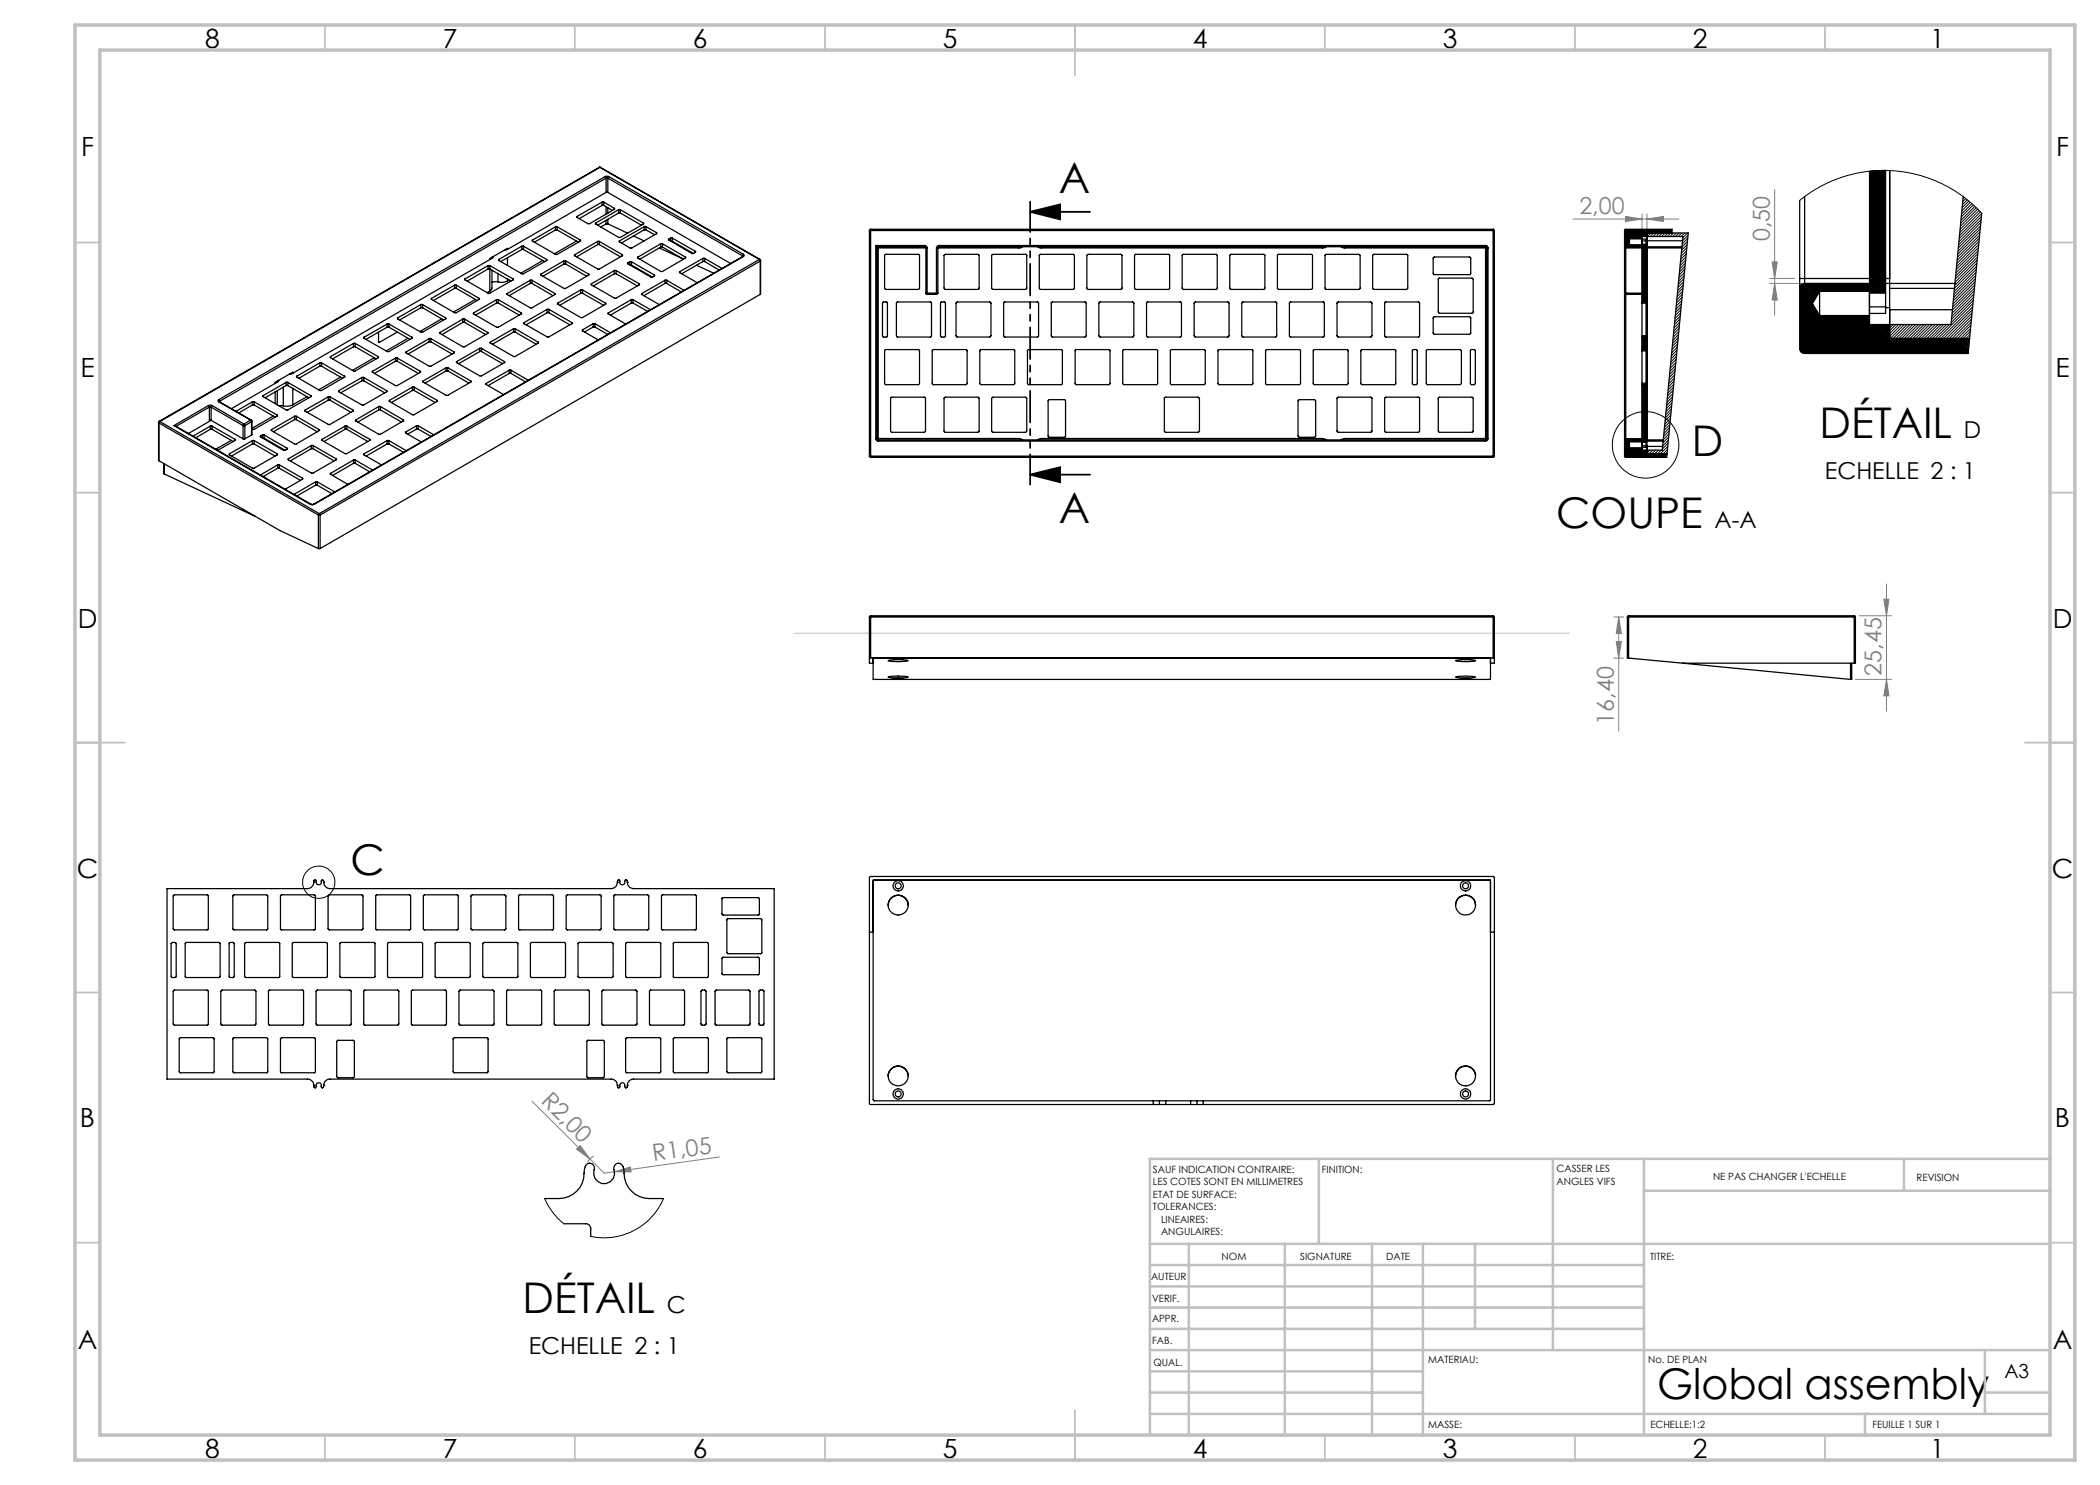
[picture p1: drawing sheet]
<svg xmlns="http://www.w3.org/2000/svg" width="420mm" height="297mm" viewBox="0 0 420 297" stroke-linecap="round" stroke-linejoin="round" font-family="sans-serif">
<defs><g id="words">
<g font-size="8.5">
<text x="211.8" y="38.6">A</text>
<text x="363.9" y="87.6">DÉTAIL</text>
<text x="338.3" y="91.3">D</text>
<text x="211.8" y="104.5">A</text>
<text x="311.2" y="105.6">COUPE</text>
<text x="70.1" y="175">C</text>
<text x="104.5" y="262.5">DÉTAIL</text>
<text x="331.4" y="279.7">Global assembly</text>
</g>
<g font-size="5.3">
<text x="41" y="9.5">8</text>
<text x="88.5" y="9.5">7</text>
<text x="138.5" y="9.5">6</text>
<text x="188.5" y="9.5">5</text>
<text x="238.5" y="9.5">4</text>
<text x="288.5" y="9.5">3</text>
<text x="338.5" y="9.5">2</text>
<text x="386" y="9.5">1</text>
<text x="16.2" y="31.3">F</text>
<text x="411.2" y="31.3">F</text>
<text x="16.1" y="75.5">E</text>
<text x="411.1" y="75.5">E</text>
<text x="15.5" y="125.5">D</text>
<text x="410.5" y="125.5">D</text>
<text x="15.4" y="175.5">C</text>
<text x="410.4" y="175.5">C</text>
<text x="16" y="225.5">B</text>
<text x="411" y="225.5">B</text>
<text x="15.5" y="269.8">A</text>
<text x="410.5" y="269.8">A</text>
<text x="41" y="291.5">8</text>
<text x="88.5" y="291.5">7</text>
<text x="138.5" y="291.5">6</text>
<text x="188.5" y="291.5">5</text>
<text x="238.5" y="291.5">4</text>
<text x="288.5" y="291.5">3</text>
<text x="338.5" y="291.5">2</text>
<text x="386" y="291.5">1</text>
</g>
<g font-size="4.7" fill="#808080">
<text x="315.9" y="42.8">2,00</text>
<text x="353.9" y="48.2" transform="rotate(-90 353.9 48.2)">0,50</text>
<text x="376.3" y="135.1" transform="rotate(-90 376.3 135.1)">25,45</text>
<text x="322.8" y="144.9" transform="rotate(-90 322.8 144.9)">16,40</text>
<text x="108" y="220.4" transform="rotate(45 108 220.4)">R2,00</text>
<text x="130.7" y="232.2" transform="rotate(-8 130.7 232.2)">R1,05</text>
</g>
<g font-size="4.7">
<text x="392.8" y="87.6">D</text>
<text x="365" y="95.8">ECHELLE 2 : 1</text>
<text x="342.9" y="105.6">A-A</text>
<text x="133.4" y="262.5">C</text>
<text x="105.7" y="270.7">ECHELLE 2 : 1</text>
</g>
<text font-size="3.9" x="400.9" y="275.5">A3</text>
<g font-size="2">
<text x="230.6" y="234.6">SAUF INDICATION CONTRAIRE:</text>
<text x="230.6" y="237.1">LES COTES SONT EN MILLIMETRES</text>
<text x="230.6" y="239.6">ETAT DE SURFACE:</text>
<text x="264.4" y="234.6">FINITION:</text>
<text x="311.3" y="234.5">CASSER LES</text>
<text x="311.3" y="237">ANGLES VIFS</text>
<text x="342.6" y="236">NE PAS CHANGER L'ECHELLE</text>
<text x="383.3" y="236.2">REVISION</text>
<text x="230.6" y="242.1">TOLERANCES:</text>
<text x="232.2" y="244.6">LINEAIRES:</text>
<text x="232.2" y="247.1">ANGULAIRES:</text>
<text x="244.3" y="252">NOM</text>
<text x="260" y="251.9">SIGNATURE</text>
<text x="277.2" y="251.9">DATE</text>
<text x="330" y="251.9">TITRE:</text>
<text x="230.2" y="256.1">AUTEUR</text>
<text x="230.4" y="260.3">VERIF.</text>
<text x="230.4" y="264.4">APPR.</text>
<text x="230.5" y="268.8">FAB.</text>
<text x="230.7" y="273.1">QUAL.</text>
<text x="285.7" y="272.5">MATERIAU:</text>
<text x="329.6" y="272.5">No. DE PLAN</text>
<text x="285.6" y="285.5">MASSE:</text>
<text x="330.1" y="285.6">ECHELLE:1:2</text>
<text x="374.5" y="285.6">FEUILLE 1 SUR 1</text>
</g>
</g></defs>
<g fill="none" stroke="#000" stroke-width=".2">
<circle cx="329.1" cy="89" r="6.7"/>
<circle cx="63.7" cy="176.4" r="3.2"/>
</g>
<path d="M206 42.4l6-1.5v3zM206 42.4h12M206 94.9l6-1.5v3zM206 94.9h12" fill="none" stroke="#000" stroke-width=".35"/>
<g fill="none" stroke="#808080" stroke-width=".2">
<path d="M354.9 37.9v25.1M314.6 43.8h21.1M325.1 43.3l3.3 .5-3.3 .5zM328.4 42.8v3.5M329.4 43.8l3.3-.5v1zM329.4 42.8v3.5M353.9 55.7h5M353.9 56.7h23M354.4 52.4h1.1l-.6 3.3zM354.9 56.7l.6 3.3h-1.1zM376.8 119.8h1l-.5 3.4zM377.3 116.8v25.4"/>
<path d="M322.8 123.4h1.9M322.8 131.6h1.9M323.3 128.3h1l-.6 3.3zM323.7 123.4v22.8M323.7 123.4l.6 3.3h-1zM371.1 135.9h7.2M371.8 123.2h6.5M377.3 135.9l.5 3.3h-1zM106.4 220.2l14.4 14.4 2.1-.3M115.3 229.8l.7-.7 2 2.7zM118.7 231.2l-.7 .5-.5 .7M122.9 234.3l3.2-.9 .1 1z"/>
<path d="M143.9 231.4l-21 2.9"/>
</g>
<path d="M206 40.4v56.5" fill="none" stroke="#000" stroke-width=".35" stroke-dasharray="6.3 1.3 1.3 1.3 1.3 1.3" stroke-dashoffset=".3"/>
<path d="M158.9 126.6h155" fill="none" stroke="#c0c0c0" stroke-width=".2"/>
<g fill="none" stroke="#c0c0c0" stroke-width=".35">
<path d="M65 5v5M115 5v5M165 5v5M215 5v10M265 5v5M315 5v5M365 5v5M15 48.5h5M410 48.5h5M15 98.5h5M410 98.5h5M15 148.5h10"/>
<path d="M405 148.5h10M15 198.5h5M410 198.5h5M15 248.5h5M410 248.5h5M65 287v5M115 287v5M165 287v5M215 282v10M265 287v5M315 287v5M365 287v5"/>
</g>
<g fill="none" stroke="#c0c0c0" stroke-width=".5">
<path d="M263.8 231.8v17M310.6 231.8v38.2M328.8 231.8v55.2M328.8 238.2h81.2M380.8 231.8v6.4M410 231.8h-180v55.2M230 248.8h180M230 257.3h98.8M230 253h98.8M237.8 248.8v38.2M257 248.8v38.2M274.4 248.8v38.2"/>
<path d="M284.6 248.8v38.2M295 248.8v17M230 265.8h98.8M230 261.5h98.8M230 278.5h54.6M230 274.3h54.6M230 270h180M397 278.5h13M397 270v12.8M230 282.8h180M373 282.8v4.2"/>
</g>
<path d="M15 5h400v287h-400zM20 10h390v277h-390z" fill="none" stroke="#c0c0c0" stroke-width=".7"/>
<path d="M206 42.4l6-1.5v3zM206 94.9l6-1.5v3z" fill="#000"/>
<g fill="#808080">
<path d="M115.3 229.8l.7-.7 2 2.7z"/>
<path d="M122.9 234.3l3.2-.9 .1 1z"/>
<path d="M329.4 43.8l3.3-.5v1zM325.1 43.3l3.3 .5-3.3 .5z"/>
<path d="M323.7 123.4l.6 3.3h-1zM323.3 128.3h1l-.6 3.3zM376.8 119.8h1l-.5 3.4zM377.3 135.9l.5 3.3h-1z"/>
<path d="M354.4 52.4h1.1l-.6 3.3zM354.9 56.7l.6 3.3h-1.1z"/>
</g>
<g fill="none" stroke="#000" stroke-width=".25">
<path d="M119.8 33.5h.3M119.8 33.5h.2M119.8 33.5l-88 50.8M120 33.5h.1M120 33.5l-88 50.8M120 33.5l31.9 18.4M120.1 33.5l31.9 18.4M121 35.3h.7M121 35.3l.2 .3M121 35.3l-77.3 44.6M121.2 35.6h.4M121.2 35.6l-77.3 44.7"/>
<path d="M121.2 35.6v2.9M121.6 35.6l26.9 15.6M121.6 35.6v2.9M121.7 35.3l-.1 .3M121.7 35.3l27 15.6M360.9 39.3v16.4M373.9 34.3v24.3M377.1 34.1v24.5M377.9 34.1v21.6M392.6 39.3l-2.4 25.6h-16.3v-1.8M86.3 59.9l4.7 2.7 .3-.1 4.5-2.6M86.3 59.7v.2"/>
<path d="M90.9 57h.4M90.9 57.7h.4M90.9 57l-4.6 2.7M90.9 57.7l-4.2 2.4M90.9 57v.7M91.3 57l4.5 2.7M91.3 57v.7M91.3 57.7l4.2 2.4M93 56l4.8 2.7 4.8-2.7M93 55.8v.2M95.1 59.9l-4.4 2.5M95.8 59.7v.2"/>
<path d="M97.6 53.1h.4M97.6 53.8h.3l4.3 2.4M97.6 53.1l-4.6 2.7M97.6 53.1v.7M97.6 53.8l-4.2 2.4M98 58.2l-.6 .3M98 53.1l4.6 2.7M98 53.1v5.1M98.4 54v3.6l-.1 .4-.3 .2M98.4 51.4v.2M98.5 51.4l.1 .1M98.7 51.3l-.4 .4-39.7 22.9"/>
<path d="M99.3 59.9h.4M99.3 59.9l-4.6 2.7M99.3 59.9v.7M99.6 56.4l-1.2 .1M99.6 54.7v1.7M99.7 59.9l4.5 2.7M99.7 59.9v.7M99.8 52.1l4.6 2.7h.3l4.6-2.7M99.8 51.9v.2M101.5 58.9l4.6 2.7h.3l4.6-2.7M101.5 58.7v.2M101.5 56.2l-1.1 .3-.8-.1"/>
<path d="M101.5 49.9l-.7 .2M101.5 49.9v-.2l-3.5 2v.2M101.5 49.9l19.9-11.5 24.7 14.3M101.5 51.6v1.5M101.5 55.8v.4M101.8 56l-.3 .2M102.6 55.8v.2M104.4 49.2h.3M104.4 49.9h.3M104.4 49.2l-4.6 2.7M104.4 49.2v.7M104.4 49.9l-4.2 2.4"/>
<path d="M104.7 49.2l4.6 2.7M104.7 49.2v.7M104.7 49.9l4.2 2.4M106 56.1h.4M106 56.7h.4M106 56.1l-4.5 2.6M106 56.7l-4.2 2.4M106 56.1v.6M106.4 56.1l4.6 2.6M106.4 56.1v.6M106.4 56.7l4.2 2.4M106.5 48.2l4.6 2.7h.3l4.7-2.7"/>
<path d="M106.5 48v.2M108.2 55l4.7 2.7h.2l4.6-2.7M108.2 54.8v.2M108.5 52.1l-4.3 2.5M109.3 51.9v.2M111 58.7v.2M111.1 45.4h.3M111.1 46h.3M111.1 45.4l-4.6 2.6M111.1 45.4v.6M111.1 46l-4.2 2.4M111.4 45.4l4.7 2.6"/>
<path d="M111.4 45.4v.6M111.4 46l4.3 2.4M112.8 52.2h.3M112.8 52.8h.3M112.8 52.2l-4.6 2.6M112.8 52.8l-4.2 2.4M112.8 52.2v.6M113.1 52.2l4.6 2.6M113.1 52.2v.6M113.1 52.8l4.2 2.4M114.9 51.1l4.7 2.7h.3l4.6-2.7M114.9 50.9v.2"/>
<path d="M115.3 48.2l-4.4 2.6M115.4 43.3v.2M116.1 48v.2M116.1 58h.4M116.1 58.7h.4M116.1 58l-4.6 2.6M116.1 58v.7M116.1 58.7l-4.2 2.4M116.5 58l4.6 2.6M116.5 58v.7M116.5 58.7l4.2 2.4M117.7 54.8v.2"/>
<path d="M118.3 57l4.6 2.7h.3l4.6-2.7M118.3 56.8v.2M119.1 44.6v.2M119.1 44.8l4.7 2.7 4.9-2.7M119.5 48.3h.4M119.5 48.9h.4M119.5 48.3l-4.6 2.6M119.5 48.3v.6M119.5 48.9l-4.2 2.5M119.9 48.3l4.6 2.6M119.9 48.3v.6M119.9 48.9l4.2 2.5"/>
<path d="M120.4 40.4h.4M120.4 41.1h.4M120.4 40.4l-5 2.9M120.4 40.4v.7M120.4 41.1l-4.6 2.6M120.8 40.4l2.1 1.3M120.8 40.4v.7M120.8 41.1l1.7 1M121.2 44.8l-1 .6M121.2 41.3v1.5M121.2 44.1v.7M121.6 44.8h-.4"/>
<path d="M121.6 44.8l3.9 1.8M121.6 41.6v1M121.6 43.8v1M122.9 54.1h.3M122.9 41.9l-5.1 2.9-2.4-1.3M122.9 41.7v.2M122.9 54.7h.3M122.9 54.1l-4.6 2.7M122.9 54.1v.6M122.9 54.7l-4.2 2.5M123.2 54.1l4.6 2.7M123.2 54.1v.6"/>
<path d="M123.2 54.7l4.3 2.5M123.7 41.9h.4M123.7 42.6h.4M123.7 41.9l-4.6 2.7M123.7 41.9v.7M123.7 42.6l-4.2 2.4M123.9 48.2v.2M124.1 41.9l4.6 2.7M124.1 41.9v.7M124.1 42.6l4.2 2.4M124.5 50.9v.2M125.6 52.8l4.6 2.7 .7-.3"/>
<path d="M125.6 52.6l-.1 .1 .1 .1M125.6 52.6v.2M125.9 52.3h.4M125.9 52.3l-.3 .3M125.9 52.3v.6M126 53h.3M126.3 59.9h.3M126.3 59.9l-4.6 2.7M126.3 59.9v.7M126.3 52.3l4.6 2.7M126.3 52.3v.7M126.3 53l4.2 2.4"/>
<path d="M126.6 59.9l3.5 2M126.6 59.9v.7M126.7 47.2l2.1 1M127.6 51.6l4.7 2.7 4.8-2.7M127.6 51.4v.2M127.8 56.8v.2M128.4 58.7v.2M128.4 58.9l3.5 2M128.7 44.6v.2M128.8 45.3h.4M128.8 46h.4M128.8 45.3l-4.9 2.9"/>
<path d="M128.8 45.3v.7M128.8 46l-4.5 2.6M129.2 45.3l2.1 1.2M129.2 45.3v.7M129.2 46l1.7 1M130.9 55v.2M131.3 46.7l-5 2.9h-.3l-2.1-1.2M131.3 46.5v.2M131.9 49.6l4.8 2.2M132.2 48.8h.3M132.2 49.4h.3M132.2 48.8l-4.6 2.6"/>
<path d="M132.2 48.8v.6M132.2 49.4l-4.2 2.5M132.5 48.8l4.6 2.6M132.5 48.8v.6M132.5 49.4l4.2 2.5M133 56.1h.4M133 56.7h.4M133 56.1l-4.6 2.6M133 56.7l-4.2 2.4M133 56.1v.6M133.4 56.1l3.4 2M133.4 56.1v.6"/>
<path d="M133.4 56.7l2.8 1.7M133.8 48l4.6 2.7h.3M133.8 47.8v.2M134.1 47.6h.4M134.1 47.6l-.3 .2M134.1 47.6v.6M134.2 48.3h.3M134.5 47.6l4.6 2.7M134.5 47.6v.7M134.5 48.3l4.2 2.4M136 54.3v.2M136 54.5l3.5 2"/>
<path d="M137.1 51.4v.2M139.1 50.3v.2M139.1 50.5l-.4 .2M139.3 53.1l3.4 1.5M140.6 51.7h.3M140.6 52.3h.3M140.6 51.7l-4.6 2.6M140.6 51.7v.6M140.6 52.3l-4.3 2.4M140.9 51.7l3.5 2M140.9 51.7v.6M140.9 52.3l2.9 1.7"/>
<path d="M148.5 51.2l.1 .1M148.5 51.2v.1M148.6 51.3h.1M148.6 51.3l-85.9 49.6M148.7 50.9l.1 .1-.1 .3M148.7 50.9l-.2 .3M148.7 51.3l-85.9 49.6M151.9 51.9l.1 .3M151.9 51.9h.1M151.9 51.9l-88 50.8M152 51.9l.1 .2M152 52.2l-88 50.8"/>
<path d="M152 58.9l-88 50.8M152 52.2v6.7M152.1 52.1l-.1 6.8M152.1 52.1l-.1 .1M173.9 46.1h.2M173.9 46.1v45.1M174.1 45.9v.2M174.1 45.9l-.2 .2M174.1 46.1v45.1M174.1 45.9h124.5M174.1 46.1h124.5M175.2 49.1l.2 .3"/>
<path d="M175.2 49.1v38.6M175.2 49.1h9.7M175.4 49.4v38.3M175.4 49.4h9.5M175.6 49.4l-.2 .2M177 50.9h6.7l.2 .1v6.7l-.1 .2h-6.6l-.3-.2v-6.7zM184.9 49.1l.4 .2 .1 .3M184.9 49.4l.3 .2M184.9 49.1v.3M185.2 49.6h.2M185.2 58.6h.2M185.2 58.6l.2 .3"/>
<path d="M185.2 49.6h-9.6v38.1h28.2l.7 .3M185.2 49.6v9M185.4 58.6v.3M185.4 58.6h1.9M185.4 49.6v9M185.4 58.9h1.9M187.3 49.6h.3M187.3 58.6h.3M187.3 58.6v.3M187.3 49.6v9M187.6 58.6l-.3 .3M187.6 49.6v9"/>
<path d="M187.8 49.1l-.3 .1-.2 .4M187.8 49.4l-.2 .2M187.8 49.1v.3M187.8 49.1h109.3M187.8 49.4h109.3M188.9 50.9h6.7l.2 .1v6.7l-.1 .1-6.6 .1-.2-.1-.1-6.7zM198.4 50.9h6.8l.2 .2-.1 6.6-.2 .2-6.7-.1-.1-.1zM204.5 49.4l-.5 .2h-16.4M207.5 49.4l.5 .2h56.7l.6-.2M207.9 50.9h6.9l.1 .2-.1 6.6-.2 .2-6.6-.1-.1-.1zM217.5 50.9h6.8l.1 .2v6.6l-.2 .2-6.7-.1-.1-.1zM227 50.9h6.8l.1 .2v6.6l-.2 .2-6.7-.1-.1-.1z"/>
<path d="M236.5 50.9h6.8l.2 .2-.1 6.6-.2 .2-6.7-.1-.1-.1zM246 50.9h6.9l.1 .2-.1 6.6-.2 .2-6.6-.1-.1-.1zM255.6 50.9h6.8l.1 .2v6.6l-.2 .2-6.7-.1-.1-.1zM265.1 50.9h6.8l.1 .2v6.6l-.2 .2-6.7-.1-.1-.1zM268.2 49.4l.5 .2h28.4v38.1h-28.1l-.8 .3M274.6 50.9h6.7l.2 .1 .1 6.7-.2 .1-6.6 .1-.2-.1-.1-6.7zM286.7 51.5l.2-.1h7l.2 .2v3.2l-.2 .1h-7.2l-.1-.2zM287.7 55.7l.1-.1 6.7 .1 .1 .1v6.7l-.2 .1h-6.6l-.1-.1zM297.1 49.1l.4 .2 .1 .3M297.1 49.1v.3M297.1 49.4l.3 .2M297.4 49.6h.2"/>
<path d="M297.4 49.6v38.1M297.6 49.6v38.1M298.6 46.1h.3M298.6 45.9v.2M298.6 45.9l.3 .2M298.6 46.1v45.1M298.9 46.1v45.1M324.9 49.1l.3 .3M324.9 49.6h.3M324.9 49.1v.5M324.9 49.6v38.1M325.2 49.4v.2"/>
<path d="M325.2 58.6v.3M325.2 58.6h-.3l.3 .3M325.2 58.6h3.2M325.2 49.4h3.2M325.2 58.9h3.2M325.2 49.6h3.2M325.2 49.6v9M325.2 58.9v28.8M325.9 47.8v1.2M325.9 47.8h2.5M325.9 47.8l-.4 .6 .4 .6M325.9 49h2.5"/>
<path d="M328.4 49h.1M328.4 47.8v1.2M328.4 47.7v.5M328.4 48.2v.7M328.4 47.8h.8v.4M328.4 47.8v-.5h8.2l-4.1 42.7h-4.1v-.4M328.4 48.9v11.5M328.4 48.9h.8M328.4 48.2h.8M329.2 48.2v.7M329.2 49.4h7.2M329.2 48.2h7.3"/>
<path d="M329.2 48.9v11.5M329.4 47.3v.9M329.4 48.2v1.4M329.4 49.6h7M329.4 47.3v-.7h8.2l-4.2 44.1M329.4 49.6v38.1M334.4 46.6v-.7h-9.4l-.1 .1v3.1M359.9 57.7v12a.96 .96 0 0 0 1 1h32.7l.3-3M359.9 55.7h1M359.9 55.7v2M359.9 40.1v15.6M360.9 56.7a.96 .96 0 0 0-1 1"/>
<path d="M360.9 55.7v1M360.9 56.7h13M360.9 55.7h13M363.9 58.3v4.8M363.9 58.3h10M363.9 58.3l-1.4 2.4 1.4 2.4M373.9 58.3v4.8M373.9 58.6v2.8M373.9 58.2v.1M373.9 58.6h3.2M377.1 58.6v2.8M377.1 56.7h13.9"/>
<path d="M377.1 55.7h.8M377.9 55.7v5.8M377.9 57.7h13M396.3 42.6l-2.4 25.1M43.7 79.9l-.1 .2 .1 .3M43.7 79.9l.2 .4M52.6 79.3l4.7 2.7h.3l4.6-2.7M52.6 79.1v.2M55 78.4v2.3M55.5 76.2v.2M55.5 78.1v2.9M55.5 76.2l.1 .1"/>
<path d="M55.7 76.1l-.3 .4-9.1 5.2M56.7 77.4v3.8M57.2 76.5h.4M57.2 77.1h.4M57.2 76.5l-4.6 2.6M57.2 76.5v.6M57.2 77.1l-4.2 2.4M57.6 76.5l4.6 2.6M57.6 76.5v.6M57.6 77.1l4.2 2.4M58.6 74.6l-.7 .3M58.6 74.6v-.2l-3.6 2.1v.2"/>
<path d="M58.6 77.7v3.3M59.4 75.4l4.7 2.7 4.8-2.7M59.4 75.2v.2M61.4 79.3l-2.8 1.7M62.2 79.1v.2M64 72.6h.3M64 73.2h.3M64 72.6l-4.6 2.6M64 72.6v.6M64 73.2l-4.2 2.5M64.3 72.6l4.6 2.6M64.3 72.6v.6"/>
<path d="M64.3 73.2l4.2 2.5M65.7 79.4h.3M65.7 79.4l-4.7 2.6M65.7 79.4v.6M66 79.4l4.6 2.6M66 79.4v.6M66.1 71.5l4.8 2.8 4.7-2.8M66.1 71.3l-.1 .1 .1 .1M66.1 71.3v.2M67.8 78.3l4.6 2.7h.3l4.6-2.7M67.8 78.1v.2M68.1 75.4l-4.4 2.6"/>
<path d="M68.9 75.2v.2M70.7 68.7h.3M70.7 69.4h.3M70.7 68.7l-4.6 2.6M70.7 68.7v.7M70.7 69.4l-4.2 2.4M71 68.7l4.6 2.6M71 68.7v.7M71 69.4l4.2 2.4M72.4 75.5h.3M72.4 76.2h.3M72.4 75.5l-4.6 2.6"/>
<path d="M72.4 75.5v.7M72.4 76.2l-4.2 2.4M72.7 75.5l4.6 2.6M72.7 75.5v.7M72.7 76.2l4.2 2.4M72.8 67.7l4.7 2.6h.3l4.6-2.6M72.8 67.4v.3M74.5 74.5l4.7 2.6h.2l4.7-2.6M74.5 74.3v.2M74.9 71.5l-4.4 2.6M75.6 71.3v.2M75.7 68.4l.2 .1"/>
<path d="M75.7 66.5v1.9M77.3 78.1v.2M77.4 64.8h.4M77.4 65.4h.4M77.4 64.8l-4.6 2.6M77.4 64.8v.6M77.4 65.4l-4.2 2.5M77.8 64.8l4.6 2.6M77.8 64.8v.6M77.8 65.4l4.2 2.5M79.1 71.6h.3M79.1 72.2h.3"/>
<path d="M79.1 71.6l-4.6 2.7M79.1 71.6v.6M79.1 72.2l-4.2 2.5M79.4 66.4l-3.5 2.1M79.4 71.6l4.7 2.7M79.4 71.6v.6M79.4 72.2l4.3 2.5M79.6 63.8l4.6 2.7 .3-.1 4.6-2.6M79.6 63.6v.2M81.2 70.6l4.7 2.7 4.9-2.7M81.2 70.4v.2M81.6 67.7l-4.4 2.5"/>
<path d="M82.4 67.4v.3M82.5 77.4h.3M82.5 78.1h.3M82.5 77.4l-4.6 2.7M82.5 77.4v.7M82.5 78.1l-4.2 2.4M82.8 77.4l4.6 2.7M82.8 77.4v.7M82.8 78.1l4.2 2.4M84.1 74.3v.2M84.2 60.9h.3M84.2 61.6h.3"/>
<path d="M84.2 60.9l-4.6 2.7M84.2 61.6l-4.3 2.4M84.2 60.9v.7M84.5 60.9l4.6 2.7M84.5 60.9v.7M84.5 61.6l4.2 2.4M84.6 76.4l4.7 2.7h.2l4.7-2.7M84.6 76.2l-.1 .1 .1 .1M84.6 76.2v.2M85.8 67.7h.4M85.8 68.4h.4M85.8 67.7l-4.6 2.7"/>
<path d="M85.8 68.4l-4.2 2.4M85.8 67.7v.7M86.2 67.7l4.6 2.7M86.2 67.7v.7M86.2 68.4l4.2 2.4M88 66.7l4.7 2.7 4.8-2.7M88 66.5v.2M88.3 63.8l-4.3 2.5M89.1 63.6v.2M89.2 73.6h.4M89.2 74.2h.4M89.2 73.6l-4.6 2.6"/>
<path d="M89.2 73.6v.6M89.2 74.2l-4.2 2.4M89.6 73.6l4.6 2.6M89.6 73.6v.6M89.6 74.2l4.2 2.4M90.8 70.4v.2M91.3 72.5l4.7 2.7h.3l4.6-2.7M91.3 72.3v.2M92.6 63.8h.3M92.6 64.5h.3M92.6 63.8l-4.6 2.7M92.6 64.5l-4.2 2.4"/>
<path d="M92.6 63.8v.7M92.9 63.8l4.6 2.7M92.9 63.8v.7M92.9 64.5l4.3 2.4M94.2 76.2v.2M94.7 62.8l4.8 2.7 4.7-2.7M94.7 62.6v.2M96 69.7h.3M96 70.3h.3M96 69.7l-4.7 2.6M96 69.7v.6M96 70.3l-4.3 2.4"/>
<path d="M96.3 69.7l4.6 2.6M96.3 69.7v.6M96.3 70.3l4.2 2.4M97.2 76.7v.2M97.2 76.9l3.5 2M97.5 66.5v.2M98.1 68.6l4.7 2.7h.2l4.6-2.7M98.1 68.4v.2M99.3 60.6h.4M99.3 60.6l-4.2 2.4M99.7 60.6l4.2 2.4M100.9 72.3v.2"/>
<path d="M101.8 74h.4M101.8 74.7h.4M101.8 74l-4.6 2.7M101.8 74v.7M101.8 74.7l-4.2 2.4M102.2 74l3.5 2.1M102.2 74v.7M102.2 74.7l2.9 1.7M102.7 65.8h.3M102.7 66.4h.3M102.7 65.8l-4.6 2.6M102.7 66.4l-4.2 2.5"/>
<path d="M102.7 65.8v.6M103 65.8l4.6 2.6M103 65.8v.6M103 66.4l4.2 2.5M104.2 62.6l.2 .1-.2 .1M104.2 62.6v.2M104.8 64.7l4.7 2.7 4.9-2.7M104.8 64.5v.2M107.6 68.4v.2M109.4 61.9h.4M109.4 62.5h.4M109.4 61.9l-4.6 2.6"/>
<path d="M109.4 62.5l-4.2 2.5M109.4 61.9v.6M109.8 61.9l4.6 2.6M109.8 61.9v.6M109.8 62.5l4.2 2.5M111.5 60.9l4.7 2.6h.3l4.6-2.6M111.5 60.6v.3M114.4 64.5v.2M116.5 66v.2M116.5 66.2l3.1 1.8M118.6 64.7h.4M118.6 65.4h.4"/>
<path d="M118.6 64.7l-2.1 1.3M118.6 64.7v.7M118.6 65.4l-1.7 1M119 64.7l3.1 1.9M119 64.7v.7M119 65.4l2.5 1.5M121.1 60.6v.3M121.7 62.6v.2M121.7 62.8l3.4 2M126.3 60.6h.3M126.3 60.6l-4.2 2.4M126.6 60.6l2.9 1.7"/>
<path d="M176.6 60.5l.7-.1 .2 .1v6.7l-.3 .2h-.5l-.2-.2zM177 70l6.7-.1 .2 .2v6.7l-.1 .1h-6.6l-.3-.1zM178.2 79.5l6.7-.1 .2 .1v6.8l-.1 .1-6.6 .1-.3-.2v-6.7zM179.4 60.5l6.8-.1 .1 .2v6.7l-.2 .1-6.7-.1-.1-.1zM186.4 70.1l.3-.2 6.6 .1 .1 .1v6.7l-.2 .1h-6.6l-.2-.1zM188.1 60.5l.8-.1 .2 .1v6.7l-.3 .2h-.5l-.2-.2zM188.9 79.5l6.7-.1 .2 .1v6.8l-.1 .1-6.6 .1-.2-.1-.1-6.7zM191.2 60.5l.2-.1h6.7l.1 .1v6.7l-.3 .2h-6.6l-.1-.2zM196 70.1l.2-.2 6.6 .1 .2 .1v6.7l-.3 .1h-6.6l-.1-.1zM198.4 79.5l6.7-.1 .2 .1 .1 6.8-.2 .1-6.6 .1-.2-.1-.1-6.7zM200.8 60.5l6.7-.1 .2 .1v6.7l-.1 .2h-6.6l-.3-.2zM205.6 70l6.7-.1 .2 .2v6.7l-.2 .1h-6.6l-.2-.1z"/>
<path d="M210.3 60.5l6.8-.1 .1 .1v6.7l-.1 .2h-6.6l-.2-.2zM215.1 70h6.8l.1 .1v6.7l-.2 .1h-6.6l-.2-.1zM219.9 60.5l6.8-.1 .1 .1v6.7l-.3 .2h-6.6l-.1-.2zM224.6 70l.2-.1 6.6 .1 .1 .1v6.7l-.2 .1h-6.6l-.2-.1zM229.3 60.5l.2-.1h6.7l.1 .1v6.7l-.3 .2h-6.6l-.1-.2zM233 79.5l6.7-.1 .2 .2v6.6l-.2 .2-6.6 .1-.2-.2v-6.6zM234.1 70l.2-.1 6.6 .1 .2 .1v6.7l-.3 .1h-6.6l-.1-.1zM238.9 60.5l.1-.1h6.7l.1 .1v6.7l-.2 .2h-6.6l-.2-.2zM243.6 70l.2-.1 6.7 .1 .1 .1v6.7l-.3 .1h-6.6l-.1-.1zM248.4 60.5l.2-.1h6.6l.1 .1v6.7l-.2 .2h-6.6l-.1-.2zM253.2 70l.1-.1 6.7 .1 .1 .1v6.7l-.2 .1h-6.6l-.2-.1zM257.9 60.5l.2-.1h6.7l.1 .1v6.7l-.3 .2h-6.6l-.1-.2z"/>
<path d="M262.7 70l.2-.1 6.6 .1 .1 .1v6.7l-.2 .1h-6.6l-.2-.1zM267.4 79.6l.2-.2 6.7 .1 .1 .1v6.7l-.3 .2-6.6-.1-.1-.1zM267.4 60.5l.2-.1h6.7l.1 .1v6.7l-.3 .2h-6.6l-.1-.2zM272.2 70.1l.2-.2 6.6 .1 .2 .1v6.7l-.3 .1h-6.6l-.1-.1zM276.9 60.5l.2-.1h6.7l.1 .1v6.7l-.2 .2h-6.6l-.2-.2zM276.9 79.6l.2-.2 6.7 .1 .1 .1v6.7l-.2 .2-6.6-.1-.2-.1zM282.6 70l.6-.1 .3 .2v6.7l-.3 .1h-.5l-.2-.1v-6.7zM285.3 70l.2-.1 6.6 .1 .2 .2-.1 6.6-.2 .1h-6.6l-.1-.2zM286.7 63.5l.1-.1h7.2l.1 .2v3.1l-.1 .1h-7.2l-.2-.2zM287.7 79.5l.1-.1 6.7 .1 .1 .2v6.6l-.2 .2-6.6-.1-.1-.1zM294.1 70.1l.2-.2h.6l.2 .2v6.6l-.3 .2h-.5l-.2-.1zM328.4 76.7v.2"/>
<path d="M328.4 69.9v.3M328.4 60.4v.2M328.4 67.1v.3M328.4 76.9h.8M328.4 69.9h.8M328.4 67.4h.8M328.4 60.4h.8M328.4 60.6v6.5M328.4 67.4v2.5M328.4 70.2v6.5M328.4 76.9v11.5M328.4 76.7h.8"/>
<path d="M328.4 70.2h.8M328.4 60.6h.8M328.4 67.1h.8M329.2 76.7v.2M329.2 69.9v.3M329.2 60.4v.2M329.2 67.1v.3M329.2 60.6v6.5M329.2 67.4v2.5M329.2 70.2v6.5M329.2 76.9v11.5M363.9 63.1h10"/>
<path d="M373.9 63.1h.1M373.9 61.4v1.7M373.9 61.4h3.2M377.1 61.4v1.3h-3.2M377.1 61.5h.8M377.9 61.5v3.4M377.9 64.9v2.8h16M390.5 61.9h-12.6v3M31.7 84.5l.1 7.6M31.7 84.5l.1 .1M31.8 84.6l31.9 18.4M31.8 92.1l24.2 14 7.7 3.6"/>
<path d="M31.8 84.6v7.5M31.8 84.3l-.1 .2M31.8 84.3h.2M32 84.3l-.2 .3M32 84.3l31.9 18.4M32.8 92.7v2.1M32.8 94.8l18.2 8.5M32.8 92.8v2M34.8 85.1l27.4 15.8M34.8 85.1l27.3 15.8M41.7 81.1h.7M41.7 81.1l.2 .3"/>
<path d="M41.7 81.1l-6.9 4M41.9 81.4h.3M41.9 81.4v2.7h.3M41.9 81.4l-6.7 3.9M42.1 85.2h.3M42.1 85.9h.3M42.1 85.2l-3.5 2M42.1 85.2v.7M42.1 85.9l-2.9 1.7M42.2 84.1l-4.5 2.6M42.2 81.4l6.4 3.7M42.2 84.1l6.4 3.7"/>
<path d="M42.2 81.4v2.7M42.4 81.1l-.2 .3M42.4 81.1l6.4 3.7M42.4 85.2l4.6 2.7M42.4 85.2v.7M42.4 85.9l4.2 2.4M43.7 80.4l6.4 3.6M43.9 80.3h.1M43.9 80.3l-.2 .1M43.9 80.3l6.3 3.7M43.9 80.3v.1M45.9 91l4.7 2.7 4.8-2.7"/>
<path d="M45.9 90.8v.2M46.2 88.1l-3.1 1.7M47 87.9v.2M47 88.1l-3.5 2M48.6 85.1h.4M48.6 87.8h.4M48.6 85.1v2.7M48.8 84.8l-.2 .3M48.8 84.8l.2 .3M49 85.1v2.7M50.1 84l.2 .3M50.1 84h.1"/>
<path d="M50.1 84l-1.3 .8M50.2 84l.2 .2M50.3 84.3l-1.3 .8M50.3 87l-1.3 .8M50.3 84.3v2.7M50.4 84.2l-.1 2.8M50.4 84.2l-.1 .1M50.5 80.4h.3M50.5 88.1h.3M50.5 88.8h.3M50.5 81h.3M50.5 80.4l-3.3 1.9"/>
<path d="M50.5 88.1l-4.6 2.7M50.5 80.4v.6M50.5 88.1v.7M50.5 88.8l-4.2 2.4M50.5 81l-2.7 1.6M50.8 80.4l4.6 2.6M50.8 88.1l4.6 2.7M50.8 80.4v.6M50.8 88.1v.7M50.8 88.8l4.2 2.4M50.8 81l4.2 2.4M52.1 87.4l4.6 2.7h.2l.5-.3"/>
<path d="M52.1 87.2v.2M52.5 87h.3M52.5 87l-.4 .2M52.5 87v.6M52.5 87.6h.3M52.8 87l4.6 2.6M52.8 87v.6M52.8 87.6l4.2 2.5M54.3 86.1l4.7 2.7h.3l4.6-2.7M54.3 85.9v.2M54.6 83.2l-4.2 2.5M55.4 83.2l-4.6 2.7-.4-.1"/>
<path d="M55.4 83v.2M55.4 90.8v.2M55.5 93h.4M55.5 93.7h.4M55.5 93l-3.4 2M55.5 93v.7M55.5 93.7l-2.9 1.6M55.8 81.1l.9 .1M55.9 93l4.6 2.6M55.9 93v.7M55.9 93.7l4.2 2.4M57.4 89.6l.1 .1-.1 .1"/>
<path d="M57.4 89.6v.2M57.7 92l4.6 2.6h.3l4.6-2.6M57.7 91.8v.2M58.6 81l-1.1 .2h-.8M58.9 83.3h.4M58.9 83.9h.4M58.9 83.3l-4.6 2.6M58.9 83.3v.6M58.9 83.9l-4.2 2.5M59.3 83.3l4.6 2.6M59.3 83.3v.6M59.3 83.9l4.2 2.5"/>
<path d="M60.5 95.6v.2M60.5 95.8l-3.5 2.1M61 82.2l4.8 2.7 4.8-2.7M61 82v.2M62.3 89.1h.3M62.3 89.7h.3M62.3 89.1l-4.6 2.7M62.3 89.1v.6M62.3 89.7l-4.2 2.5M62.6 89.1l4.6 2.7M62.6 89.1v.6M62.6 89.7l4.2 2.5"/>
<path d="M63.1 96.4h.4M63.1 97h.4M63.1 96.4l-4.3 2.5M63.1 96.4v.6M63.1 97l-3.7 2.2M63.5 96.4l3.5 2M63.5 96.4v.6M63.5 97l2.9 1.7M63.9 85.9v.2M64.4 88.1l4.7 2.7 .3-.1 4.5-2.6M64.4 87.9v.2M65.7 80h.3"/>
<path d="M65.7 80l-4.3 2.5M66 80l4.2 2.5M66.1 94.7l-.1 .1 .1 .1M66.1 94.9l3.5 2M66.1 94.7v.2M67.2 91.8l.1 .1-.1 .1M67.2 91.8v.2M69 85.2h.4M69 85.9h.4M69 85.2l-4.6 2.7M69 85.2v.7M69 85.9l-4.2 2.4"/>
<path d="M69.4 85.2l4.5 2.7M69.4 85.2v.7M69.4 85.9l4.2 2.4M70.6 82v.2M70.7 92h.3M70.7 92.7h.3M70.7 92l-4.6 2.7M70.7 92v.7M70.7 92.7l-4.2 2.4M71 92l3.5 2M71 92v.7M71 92.7l2.9 1.7"/>
<path d="M71.2 84.2l4.7 2.7 4.8-2.7M71.2 84v.2M72.8 90.8v.2M72.8 91l3.5 2M73.9 87.9v.2M75.7 81.3h.4M75.7 82h.4M75.7 81.3l-4.5 2.7M75.7 82l-4.2 2.4M75.7 81.3v.7M76.1 81.3l4.6 2.7M76.1 81.3v.7"/>
<path d="M76.1 82l4.2 2.4M77.4 88.1h.4M77.4 88.8h.4M77.4 88.1l-4.6 2.7M77.4 88.1v.7M77.4 88.8l-4.2 2.4M77.8 88.1l3.4 2M77.8 88.1v.7M77.8 88.8l2.9 1.6M77.9 80.3l4.8 2.7 4.7-2.7M77.9 80.1v.2M80.7 84v.2"/>
<path d="M81.1 86.4v.2M81.1 86.6l3.2 1.8M83.3 85.2h.3M83.3 85.8h.3M83.3 85.2l-2.2 1.2M83.3 85.2v.6M83.3 85.8l-1.7 1M83.6 85.2l3.1 1.8M83.6 85.2v.6M83.6 85.8l2.6 1.5M87.4 80.1v.2M173.9 91.2h.2"/>
<path d="M173.9 91.2l.2 .3M174.1 91.2v.3M174.1 91.2h124.5M174.1 91.5h124.5M175.2 87.7v.3l.4 .2M175.2 87.7h.2M175.4 87.7l.2 .3M175.6 88v.2M175.6 88.2h121.5M175.6 88h121.5M207.5 88l.7-.3h56.3l.8 .3M209.7 80l3.2-.1 .2 .2v7.2l-.2 .2h-3.1l-.1-.2z"/>
<path d="M259.7 80l3.2-.1 .2 .3v7l-.2 .3h-3.1l-.2-.3zM297.1 88v.2M297.4 87.7h.2M297.4 87.7l-.3 .3M297.6 87.7l-.1 .3-.4 .2M298.6 91.2h.3M298.6 91.2v.3M298.9 91.2l-.3 .3M324.9 88.2v3.1l.2 .2h8.2l.1-.8M324.9 87.7h.3M324.9 87.7v.5M325.2 88l-.3 .2"/>
<path d="M325.2 87.7v.3M325.2 88h3.2M325.2 87.7h3.2M325.9 88.4v1.2M325.9 88.4h2.5M325.9 88.4l-.4 .6 .4 .6M325.9 89.6h2.5M328.4 88.4h.1M328.4 89.6h.1M328.4 88.4v1.2M328.4 89.1v.5M328.4 88.4v.7"/>
<path d="M328.4 88.4h.8M328.4 89.1h.8M329.2 88.4v.7M329.2 89.1v.4h-.8M329.2 88h3.5M329.2 89.2h.2M329.2 87.7h.2M329.4 89.2v.8M329.4 87.7v1.5M329.4 88.2h3.2M329.4 90v.7h4M332.5 89.3h-3.1v.7"/>
<path d="M62.1 100.9h.7M62.2 100.9h.5M62.2 100.9h-.1M62.7 100.9h.1M63.7 103h.3M63.7 109.7h.3M63.7 103v6.7M63.9 102.7l.1 .3M63.9 102.7l-.2 .3M64 103v6.7M173.9 123.4h.2M173.9 123.4v9.2h.7"/>
<path d="M174.1 131.6h-.2M174.1 123.2v.2M174.1 123.2l-.2 .2M174.1 131.6h124.5M174.1 123.4v8.2M174.1 123.4h124.5M174.1 123.2h124.5M174.6 131.7h123.5v4.2h-123.5zM174.9 131.7h-.3M177.6 135.4l1.6-.2 2.4 .2-1.3 .2h-2zM177.6 132.1l1.4-.2 2.3 .1 .3 .1-1.5 .2zM178.6 135.7h1.4a.39 .39 0 0 1 .6 .1z"/>
<path d="M178.6 131.8l.7-.1 1.4 .1-.7 .1zM291.1 132.1l2.4-.2 1.6 .2-2.6 .2zM291.1 135.4l2.2-.2 1.8 .2-1.2 .2h-1.6zM292.1 135.7l2 .1zM292.1 131.8l.7-.1 1.3 .1-.6 .1zM297.9 131.7h.2M298.6 131.6h.3M298.6 123.4h.3M298.6 123.2l.3 .2M298.6 123.2v.2M298.6 123.4v8.2M298.9 123.4v9.2h-.8"/>
<path d="M325.5 123.4h.2M325.5 123.4v8.2h.2M325.7 123.2v.2M325.7 123.2l-.2 .2M325.7 123.4h45.1M325.7 123.2h45.1M325.7 131.6l10.9 1M325.7 123.4v8.2M336.6 132.6h34.2M336.6 132.6l33.5 3.3M370.1 132.6v3.3M370.3 132.6v3.3h-.2"/>
<path d="M370.8 123.2v.2M370.8 123.2l.3 .2M370.8 123.4h.3M370.8 123.4v9.2M371.1 123.4v9.2h-.3M34.7 179h6.9l.1 6.8-.1 .1-6.7 .1-.2-.1zM46.6 179h6.9l.1 6.8-.2 .1-6.6 .1-.2-.1zM56.2 179h6.8l.1 6.8-.1 .1-6.7 .1-.2-.1zM62.8 176.5a1.33 1.33 0 0 1-1.3 1.2h-28.1v38.1h28.1a1.26 1.26 0 0 1 1.3 1.3M62.8 176.5h.1M62.8 176.5a.28 .28 0 0 1 .1-.5 .28 .28 0 0 1 .4 .3 .55 .55 0 0 0 .6 .6 .55 .55 0 0 0 .3-.8 .3 .3 0 0 1 .5-.1 .3 .3 0 0 1 0 .5M64.7 176.5h.1"/>
<path d="M64.7 176.5a1.33 1.33 0 0 0 1.3 1.2h56.2a1.26 1.26 0 0 0 1.3-1.2M65.7 179h6.8l.1 6.8-.1 .1-6.7 .1-.1-.1zM75.2 179h6.9v6.8l-.1 .1-6.6 .1-.2-.1zM84.7 179h6.9l.1 6.8-.2 .1-6.6 .1-.2-.1zM94.3 179h6.8l.1 6.8-.1 .1-6.7 .1-.2-.1zM103.8 179h6.8l.1 6.8-.1 .1-6.7 .1-.1-.1zM113.3 179h6.9v6.8l-.1 .1-6.6 .1-.2-.1zM122.8 179h6.9l.1 6.8-.2 .1-6.6 .1-.2-.1zM123.5 176.5h.1M123.5 176.5v-.1a.27 .27 0 0 1 .1-.4 .27 .27 0 0 1 .4 .3 .54 .54 0 0 0 .5 .7 .54 .54 0 0 0 .5-.8 .3 .3 0 0 1 .4-.2 .3 .3 0 0 1 .1 .5M125.5 176.5h.1M125.5 176.5a1.26 1.26 0 0 0 1.2 1.2h28.1v38.1h-28.1a1.21 1.21 0 0 0-1.2 1.3"/>
<path d="M132.4 179h6.8l.1 6.8-.1 .1-6.7 .1-.2-.1zM144.4 179.6l.1-.1h7.2l.2 .2v3.2l-.2 .1h-7.1l-.2-.1zM174.6 176h123.5v44l-.2 .2h-123.1l-.2-.2zM174.9 176l-.3 .3M293.1 179.1a1.97 1.97 0 0 0-2 2M293.1 179.1a1.97 1.97 0 0 1 2 2M297.9 176l.2 .3M34.3 188.6l.7-.1 .2 .2v6.6l-.2 .2h-.6l-.2-.2v-6.6zM34.7 198.1h6.9l.1 6.7-.1 .2h-6.7l-.2-.1zM37.1 188.6h6.9v6.7l-.1 .2h-6.6l-.2-.1zM44.2 198.1h6.9l.1 6.7-.1 .2h-6.7l-.2-.1zM45.9 188.6l.7-.1 .2 .2v6.6l-.2 .2h-.6l-.2-.2z"/>
<path d="M49 188.6h6.9v6.8l-.2 .1h-6.7l-.1-.2zM53.8 198.1h6.8l.1 6.7-.1 .2h-6.7l-.2-.1zM58.5 188.6h6.9l.1 6.7-.1 .2h-6.7l-.2-.1zM63.3 198.1h6.9v6.7l-.1 .2h-6.7l-.1-.1zM68.1 188.6h6.8l.1 6.7-.1 .2h-6.7l-.2-.1zM72.8 198.1h6.9l.1 6.7-.1 .2h-6.7l-.2-.1zM77.6 188.6h6.9v6.7l-.1 .2h-6.7l-.2-.1zM82.3 198.1h6.9l.1 6.7-.1 .2h-6.7l-.2-.1zM87.1 188.6h6.9l.1 6.7-.2 .2h-6.7l-.1-.1zM91.9 198.1h6.8l.1 6.7-.1 .2h-6.7l-.2-.1zM96.6 188.6h6.9v6.8l-.1 .1h-6.7l-.1-.2zM101.4 198.1h6.9v6.8l-.2 .1h-6.7l-.1-.2z"/>
<path d="M106.2 188.6h6.8l.1 6.8-.2 .1h-6.7l-.1-.2zM110.9 198.1h6.9v6.8l-.1 .1h-6.8l-.1-.2zM115.7 188.6h6.9v6.8l-.2 .1h-6.7l-.1-.2zM120.4 198.1h6.9l.1 6.8-.2 .1h-6.7l-.1-.2zM125.2 188.6h6.9v6.8l-.2 .1h-6.7l-.1-.2zM130 198.1h6.8l.1 6.7-.1 .2h-6.7l-.2-.1zM134.7 188.6h6.9v6.8l-.1 .1h-6.7l-.1-.2zM140.3 198.1l.6-.1 .3 .3v6.5l-.2 .2h-.6l-.2-.2zM143.1 198.1h6.8l.1 6.7-.1 .2h-6.7l-.1-.1zM144.5 191.5l7.2-.1 .2 .2v3.2l-.2 .1h-7.2l-.1-.1v-3.2zM145.5 183.8h6.8l.1 6.8-.1 .1h-6.7l-.2-.1zM151.9 198.1l.6-.1 .3 .2v6.7l-.2 .1h-.6l-.2-.2z"/>
<path d="M173.9 186.4h.7M177.6 181.1a2.01 2.01 0 0 1 2-2 2.01 2.01 0 0 1 2 2M298.1 186.4h.8M35.9 207.6h6.9v6.8l-.1 .1-6.6 .1-.2-.1zM46.6 207.6h6.9l.1 6.8-.2 .1-6.6 .1-.2-.1zM56.2 207.6h6.8l.1 6.8-.1 .1-6.7 .1-.2-.1zM62.8 217.1v.1a.27 .27 0 0 0 .2 .4 .27 .27 0 0 0 .3-.4 .55 .55 0 0 1 .6-.6 .55 .55 0 0 1 .3 .8 .3 .3 0 0 0 .5 .1 .3 .3 0 0 0 0-.4M62.8 217.1h.1M64.7 217.1a1.26 1.26 0 0 1 1.3-1.3h56.2a1.21 1.21 0 0 1 1.3 1.3M64.7 217.1h.1M67.4 208.2l.1-.1h3.2l.2 .1v7.1l-.2 .2h-3.2l-.1-.1zM90.7 207.6h6.8l.1 6.7-.1 .2-6.7 .1-.1-.1z"/>
<path d="M117.4 208.2l.1-.1h3.2l.2 .1v7.1l-.2 .2h-3.2l-.1-.1zM123.5 217.1a.27 .27 0 0 0 .1 .5 .28 .28 0 0 0 .4-.4 .54 .54 0 0 1 .5-.6 .54 .54 0 0 1 .5 .7 .3 .3 0 0 0 .4 .2 .3 .3 0 0 0 .1-.4M123.5 217.1h.1M125.2 207.6h6.9v6.9l-.2 .1-6.7-.1-.1-.2zM125.5 217.1h.1M134.7 207.6h6.9l.1 6.7-.1 .2-6.7 .1-.2-.1zM145.5 207.6h6.8l.1 6.8-.1 .1-6.7 .1-.2-.1zM177.6 215.2a2.01 2.01 0 0 1 2-1.9 2.01 2.01 0 0 1 2 1.9M291.1 215.2a1.99 1.99 0 0 1 2-2 1.99 1.99 0 0 1 2 2M108.9 239.7a8 8 0 0 0 5.7-.8 5.3 5.3 0 0 0 2.2-4.8l.1-.1a1.03 1.03 0 0 1 .6-1.2 1.03 1.03 0 0 1 1.3 .5l.1 .4a2.13 2.13 0 0 0 1.9 3.1 2.13 2.13 0 0 0 2-3.1 1 1 0 0 1 1-1 1 1 0 0 1 .9 1.1l.1 .2a7.8 7.8 0 0 0 .9 3.5 5 5 0 0 0 4.1 2.2h2.9M230.6 220.9h-56.6l-.1-.2v-45.3l.1-.1h124.7l.1 .1v45.4l-58.2 .1M230.6 220.9h1.3"/>
<path d="M230.6 220.2v.7M231.9 220.9h1.3M231.9 220.2v.7M233.2 220.9h4.9M233.2 220.2v.7M238.1 220.9h1.3M238.1 220.2v.7M239.4 220.9h1.2M239.4 220.2v.7M240.6 220.2v.7M112.8 244.8h4.4a.96 .96 0 0 1 .9 .9v1.6"/>
<circle cx="179.6" cy="177.2" r=".6"/>
<circle cx="179.6" cy="177.2" r="1.03"/>
<circle cx="293.1" cy="177.1" r="1.04"/>
<circle cx="293.1" cy="177.2" r=".6"/>
<circle cx="179.6" cy="181" r="2"/>
<circle cx="293.1" cy="181" r="2"/>
<circle cx="179.6" cy="218.8" r=".6"/>
<circle cx="179.6" cy="215.2" r="2.01"/>
<circle cx="179.6" cy="218.8" r="1.01"/>
<circle cx="293.1" cy="218.8" r="1.03"/>
<circle cx="293.1" cy="215.2" r="1.99"/>
<circle cx="293.1" cy="218.8" r=".6"/>
</g>
<g fill="none" stroke="#000" stroke-width=".2">
<path d="M374.1 34.2l-.2 .2M374.2 34.2l-.3 .3M374.4 34.2l-.5 .4M374.5 34.2l-.6 .6M374.7 34.2l-.8 .7M374.8 34.1l-.9 1M375 34.1l-1.1 1.1M375.1 34.1l-1.2 1.2M375.3 34.1l-1.4 1.4M375.4 34.1l-1.5 1.5M375.6 34.1l-1.7 1.7M375.7 34.1l-1.8 1.8"/>
<path d="M375.9 34.1l-2 2M376 34.1l-2.1 2.1M376.2 34.1l-2.3 2.2M376.3 34.1l-2.4 2.4M376.4 34.1l-2.5 2.5M376.6 34.1l-2.7 2.7M376.7 34.1l-2.8 2.8M376.9 34.1l-3 2.9M377 34.1l-3.1 3.1M377.1 36.1l-3.2 3.2M377.1 36.2l-3.2 3.2M377.1 36.4l-3.2 3.2"/>
<path d="M377.1 36.5l-3.2 3.2M377.1 36.7l-3.2 3.2M377.1 36.8l-3.2 3.2M377.1 36.9l-3.2 3.2M377.1 35.5l-3.2 3.2M377.1 34.1l-3.2 3.2M377.1 34.3l-3.2 3.2M377.1 34.4l-3.2 3.2M377.1 34.5l-3.2 3.2M377.1 34.7l-3.2 3.2M377.1 34.8l-3.2 3.2M377.1 35l-3.2 3.2"/>
<path d="M377.1 35.1l-3.2 3.2M377.1 35.2l-3.2 3.2M377.1 35.4l-3.2 3.2M377.1 35.7l-3.2 3.2M377.1 35.8l-3.2 3.2M377.1 35.9l-3.2 3.3M377.1 37.1l-3.2 3.1M377.1 37.2l-3.2 3.2M377.1 37.4l-3.2 3.1M377.1 37.5l-3.2 3.2M377.1 37.6l-3.2 3.2M377.1 37.8l-3.2 3.2"/>
<path d="M377.1 37.9l-3.2 3.2M377.1 38.1l-3.2 3.1M377.1 38.2l-3.2 3.2M377.1 38.3l-3.2 3.2M377.1 38.5l-3.2 3.2M377.1 38.6l-3.2 3.2M377.1 38.8l-3.2 3.1M377.1 38.9l-3.2 3.2M377.1 39l-3.2 3.2M377.1 39.2l-3.2 3.2M377.1 39.3l-3.2 3.2M377.1 39.4l-3.2 3.2"/>
<path d="M377.1 39.6l-3.2 3.2M377.1 39.7l-3.2 3.2M377.1 39.9l-3.2 3.2M392.8 39.5l-.2 .2M393.1 39.7l-.5 .6M393.5 40l-1 .9M324.9 49.1l.2 .3M324.9 48.9l.5 .5M324.9 48.6l.8 .8M324.9 48.3l1.1 1.1M324.9 48l1.3 1.4M324.9 47.7l.7 .7"/>
<path d="M324.9 47.4l.7 .8M324.9 47.2l.9 .8M324.9 46.9l1 .9M324.9 46.6l1.1 1.2M324.9 46.4l1.4 1.4M324.9 46.1l1.7 1.7M325 45.9l1.9 1.9M325.3 45.9l1.9 1.9M325.5 45.9l1.9 1.9M325.8 45.9l1.9 1.9M326.1 49l.4 .4M326.1 45.9l1.9 1.9"/>
<path d="M326.4 49l.4 .4M326.4 45.9l1.9 1.9M326.7 49l.4 .4M326.7 45.9l1.7 1.7M327 49l.3 .4M327 45.9l1.4 1.4M327.2 49l.4 .4M327.2 45.9l1.5 1.4M327.5 49l.4 .4M327.5 45.9l1.5 1.4M327.8 45.9l1.4 1.4M327.8 49l.4 .4"/>
<path d="M328 45.9l1.4 1.3M328.1 49l.3 .3M328.3 45.9l1.1 1M328.4 49h.1M328.5 48.9l-.1 .1M328.6 45.9l.8 .7M328.6 48.9l-.2 .2M328.8 48.9l-.4 .3M328.9 45.9l.8 .7-.3 .2M328.9 48.9l-.5 .5M329.1 48.9l-.7 .6M329.2 45.9l.8 .7"/>
<path d="M329.2 48.9l-.8 .8M329.2 49l-.8 .8M329.2 49.1l-.8 .8M329.2 49.3l-.8 .8M329.2 49.4l-.8 .8M329.2 49.6l-.8 .8M329.2 49.7l-.8 .8M329.2 49.8l-.8 .9M329.2 50l-.8 .8M329.2 50.1l-.8 .8M329.2 50.3l-.8 .8M329.2 50.4l-.8 .8"/>
<path d="M329.2 50.5l-.8 .9M329.2 50.7l-.8 .8M329.2 50.8l-.8 .8M329.2 51l-.8 .7M329.2 51.1l-.8 .8M329.2 51.3l-.8 .7M329.2 51.4l-.8 .8M329.2 51.5l-.8 .8M329.2 51.7l-.8 .8M329.2 51.8l-.8 .8M329.2 52l-.8 .7M329.2 52.1l-.8 .8"/>
<path d="M329.2 52.2l-.8 .8M329.2 52.4l-.8 .8M329.2 52.5l-.8 .8M329.2 52.7l-.8 .7M329.2 52.8l-.8 .8M329.2 52.9l-.8 .8M329.2 53.1l-.8 .8M329.2 53.2l-.8 .8M329.2 53.3l-.8 .8M329.2 53.5l-.8 .8M329.2 53.6l-.8 .8M329.2 53.8l-.8 .8"/>
<path d="M329.2 53.9l-.8 .8M329.2 54l-.8 .9M329.2 54.2l-.8 .8M329.2 54.3l-.8 .8M329.2 54.5l-.8 .8M329.2 54.6l-.8 .8M329.2 54.7l-.8 .9M329.2 54.9l-.8 .8M329.2 55l-.8 .8M329.2 55.2l-.8 .8M329.2 55.3l-.8 .8M329.2 55.5l-.8 .8"/>
<path d="M329.2 55.6l-.8 .8M329.2 55.7l-.8 .8M329.2 55.9l-.8 .8M329.2 56l-.8 .8M329.2 56.2l-.8 .8M329.2 56.3l-.8 .8M329.2 56.4l-.8 .9M329.2 56.6l-.8 .8M329.2 56.7l-.8 .8M329.2 56.9l-.8 .8M329.2 57l-.8 .8M329.2 57.1l-.8 .8"/>
<path d="M329.2 57.3l-.8 .8M329.2 57.4l-.8 .8M329.2 57.6l-.8 .7M329.2 57.7l-.8 .8M329.2 57.9l-.8 .7M329.2 58l-.8 .8M329.2 58.1l-.8 .8M329.2 58.3l-.8 .8M329.2 58.4l-.8 .8M329.2 58.6l-.8 .7M329.2 58.7l-.8 .8M329.2 58.8l-.8 .8"/>
<path d="M329.2 59l-.8 .8M329.2 59.1l-.8 .8M329.2 59.2l-.8 .8M329.2 59.4l-.8 .8M329.2 59.5l-.8 .8M329.2 59.7l-.7 .7M329.2 59.8l-.6 .6M329.2 59.9l-.4 .5M329.5 45.9l.7 .7-.7 .7M329.7 45.9l.8 .7M330 45.9l.8 .7-.7 .7M330.3 45.9l.7 .7"/>
<path d="M330.6 45.9l.7 .7-.7 .7M330.9 45.9l.7 .7M331.2 45.9l.7 .7-.7 .7M331.4 45.9l.8 .7M331.7 45.9l.8 .7-.7 .7M332 45.9l.7 .7M332.3 45.9l.7 .7-.7 .7M332.6 45.9l.7 .7M332.8 45.9l.8 .7-.7 .7M333.1 45.9l.8 .7M333.4 45.9l.8 .7-.8 .7M333.7 45.9l.7 .7"/>
<path d="M333.9 45.9l.5 .4M334.2 45.9l.2 .1M334.7 46.6l-.7 .7M335.2 46.6l-.6 .7M335.8 46.6l-.7 .7M336.4 46.6l-.7 .7M336.4 59.5l-1.1 1.1M336.5 58.8l-1.1 1.2M336.6 58.2l-1.2 1.1M336.6 57.6l-1.1 1.1M336.7 57l-1.1 1.1M336.7 56.4l-1.1 1.1"/>
<path d="M336.8 55.7l-1.1 1.2M336.8 55.1l-1.1 1.1M336.9 54.5l-1.1 1.1M336.9 46.6l-.7 .7M336.9 53.9l-1.1 1.1M337 53.3l-1.1 1.1M337.1 52.6l-1.1 1.2M337.1 52l-1.1 1.1M337.2 51.4l-1.1 1.1M337.3 50.8l-1.2 1.1M337.3 50.2l-1.1 1.1M337.4 49.5l-1.1 1.2"/>
<path d="M337.4 48.9l-1.1 1.1M337.5 46.6l-.9 1M337.5 48.3l-1.1 1.1M337.5 47.7l-1.1 1.1M337.6 47.1l-1.1 1.1M359.9 40.1l2.3-1.7 1.6-1 2.2-1.1 2.7-1 2.8-.7 2.3-.3 2.5-.2h2.4l2.8 .4 2.9 .7 3.9 1.5 2.7 1.5 1.4 1 2.4 1.9 1.5 1.5M359.9 59.9l10.8 10.8M359.9 59.7l11 11M359.9 59.4l11.3 11.3M359.9 59.1l11.6 11.6M359.9 58.8l3.6 3.6M359.9 58.5l3.2 3.2"/>
<path d="M359.9 58.2l2.8 2.8M359.9 58l2.6 2.6M359.9 57.7l2.8 2.7M359.9 57.4l2.9 2.9M360 57.3l2.9 2.8M360.2 57.1l2.8 2.8M360.3 56.9l2.8 2.8M360.4 56.8l2.8 2.7M360.6 56.7l2.7 2.7M360.9 56.7l2.5 2.5M361.2 56.7l2.3 2.3M361.5 56.7l2.1 2.1"/>
<path d="M361.7 56.7l2 2M362 56.7l1.8 1.8M362.3 56.7l1.6 1.6M362.6 56.7l1.6 1.6M362.9 56.7l1.6 1.6M363.1 56.7l1.6 1.6M363.4 56.7l1.6 1.6M363.7 56.7l1.6 1.6M364 56.7l1.6 1.6M364.2 56.7l1.7 1.6M364.5 56.7l1.6 1.6M364.8 56.7l1.6 1.6"/>
<path d="M365.1 56.7l1.6 1.6M365.4 56.7l1.6 1.6M365.7 56.7l1.6 1.6M365.9 56.7l1.6 1.6M366.2 56.7l1.6 1.6M366.5 56.7l1.6 1.6M366.8 56.7l1.6 1.6M367.1 56.7l1.6 1.6M367.3 56.7l1.6 1.6M367.6 56.7l1.6 1.6M367.9 56.7l1.6 1.6M368.2 56.7l1.6 1.6"/>
<path d="M368.5 56.7l1.6 1.6M368.8 56.7l1.5 1.6M369 56.7l1.6 1.6M369.3 56.7l1.6 1.6M369.6 56.7l1.6 1.6M369.9 56.7l1.6 1.6M370.1 56.7l1.7 1.6M370.4 56.7l1.6 1.6M370.7 56.7l1.6 1.6M371 56.7l1.6 1.6M371.3 56.7l1.6 1.6M371.5 56.7l1.7 1.6"/>
<path d="M371.8 56.7l1.7 1.6M372.1 56.7l1.6 1.6M372.4 56.7l1.5 1.5M372.7 56.7l1.2 1.2M377.1 40l-3.2 3.2M377.1 40.1l-3.2 3.3M377.1 40.3l-3.2 3.2M377.1 40.4l-3.2 3.2M377.1 40.6l-3.2 3.2M377.1 40.7l-3.2 3.2M377.1 40.8l-3.2 3.3M377.1 41l-3.2 3.2"/>
<path d="M377.1 41.1l-3.2 3.2M377.1 41.3l-3.2 3.2M377.1 41.4l-3.2 3.2M377.1 41.6l-3.2 3.2M377.1 41.7l-3.2 3.2M377.1 41.8l-3.2 3.2M377.1 42l-3.2 3.2M377.1 42.1l-3.2 3.2M377.1 42.3l-3.2 3.2M377.1 42.4l-3.2 3.2M377.1 42.5l-3.2 3.3M377.1 42.7l-3.2 3.2"/>
<path d="M377.1 42.8l-3.2 3.2M377.1 43l-3.2 3.2M377.1 43.1l-3.2 3.2M377.1 43.2l-3.2 3.3M377.1 43.4l-3.2 3.2M377.1 43.5l-3.2 3.2M377.1 43.7l-3.2 3.1M377.1 43.8l-3.2 3.2M377.1 44l-3.2 3.1M377.1 44.1l-3.2 3.2M377.1 44.2l-3.2 3.2M377.1 44.4l-3.2 3.2"/>
<path d="M377.1 44.5l-3.2 3.2M377.1 44.7l-3.2 3.1M377.1 44.8l-3.2 3.2M377.1 44.9l-3.2 3.2M377.1 45.1l-3.2 3.2M377.1 45.2l-3.2 3.2M377.1 45.3l-3.2 3.2M377.1 45.5l-3.2 3.2M377.1 45.6l-3.2 3.2M377.1 45.8l-3.2 3.2M377.1 45.9l-3.2 3.2M377.1 46l-3.2 3.2"/>
<path d="M377.1 46.2l-3.2 3.2M377.1 46.3l-3.2 3.2M377.1 46.5l-3.2 3.2M377.1 46.6l-3.2 3.2M377.1 46.7l-3.2 3.2M377.1 46.9l-3.2 3.2M377.1 47l-3.2 3.2M377.1 47.2l-3.2 3.2M377.1 47.3l-3.2 3.2M377.1 47.4l-3.2 3.3M377.1 47.6l-3.2 3.2M377.1 47.7l-3.2 3.2"/>
<path d="M377.1 47.9l-3.2 3.2M377.1 48l-3.2 3.2M377.1 48.2l-3.2 3.2M377.1 48.3l-3.2 3.2M377.1 48.4l-3.2 3.2M377.1 48.6l-3.2 3.2M377.1 48.7l-3.2 3.2M377.1 48.9l-3.2 3.2M377.1 49l-3.2 3.2M377.1 49.1l-3.2 3.2M377.1 49.3l-3.2 3.2M377.1 49.4l-3.2 3.2"/>
<path d="M377.1 49.6l-3.2 3.1M377.1 49.7l-3.2 3.2M377.1 49.8l-3.2 3.2M377.1 50l-3.2 3.2M377.1 50.1l-3.2 3.2M377.1 50.3l-3.2 3.1M377.1 50.4l-3.2 3.2M377.1 50.5l-3.2 3.2M377.1 50.7l-3.2 3.2M377.1 50.8l-3.2 3.2M377.1 51l-3.2 3.1M377.1 51.1l-3.2 3.2"/>
<path d="M377.1 51.3l-3.2 3.1M377.1 51.4l-3.2 3.2M377.1 51.5l-3.2 3.2M377.1 51.6l-3.2 3.3M377.1 51.8l-3.2 3.2M377.1 51.9l-3.2 3.2M377.1 52.1l-3.2 3.2M377.1 52.2l-3.2 3.2M377.1 52.3l-3.2 3.3M377.1 52.5l-3.2 3.2M377.1 52.6l-3.2 3.2M377.1 52.8l-3.2 3.2"/>
<path d="M377.1 52.9l-3.2 3.2M377.1 53.1l-3.2 3.2M377.1 53.2l-3.2 3.2M377.1 53.3l-3.2 3.2M377.1 53.5l-3.2 3.2M377.1 53.6l-3.2 3.2-.1-.1M377.1 53.8l-3.2 3.2M377.1 53.9l-3.2 3.2-.4-.4M377.1 54l-3.2 3.3M377.1 54.2l-3.2 3.2-.7-.7M377.1 54.3l-3.2 3.2M377.1 54.5l-3.2 3.2-.9-1"/>
<path d="M377.1 54.6l-3.2 3.2M377.1 54.7l-3.2 3.3M377.1 54.9l-3.2 3.2M377.1 55l-3.2 3.2M377.1 55.2l-3.2 3.2M377.1 55.3l-3.2 3.2M377.1 55.5l-3.1 3.1M377.1 55.6l-3 3M377.1 55.7l-2.8 2.9M377.1 55.9l-2.7 2.7M377.1 56l-2.6 2.6M377.1 56.2l-2.4 2.4"/>
<path d="M377.1 56.3l-2.3 2.3M377.1 56.4l-2.1 2.2M377.1 56.6l-2 2M377.1 56.7l-1.9 1.9M377.1 56.9l-1.7 1.7M377.1 57l-1.6 1.6M377.1 57.1l-1.4 1.5M377.1 57.3l-1.3 1.3M377.1 57.4l-1.1 1.2M377.1 57.6l-1 1M377.1 57.7l-.9 .9M377.1 57.8l-.7 .8"/>
<path d="M377.1 58l-.6 .6M377.1 58.1l-.5 .5M377.1 58.2l-.3 .4M377.1 58.4l-.2 .2M377.1 58.5l-.1 .1M393.8 40.2l-1.4 1.3M394.1 40.5l-1.7 1.7M394.4 40.7l-2.1 2.1M394.7 41l-2.4 2.4M394.7 59.5l-4.4 4.4M394.8 58.8l-4.5 4.5M394.8 58.2l-4.4 4.4"/>
<path d="M394.9 57.6l-4.4 4.4M395 41.3l-2.8 2.7M395 57l-4.5 4.4M395 56.4l-4.4 4.4M395.1 55.7l-4.5 4.5M395.1 55.1l-4.4 4.4M395.2 54.5l-4.4 4.4M395.3 41.5l-3.2 3.1M395.3 53.9l-4.5 4.4M395.3 53.3l-4.4 4.4M395.4 52.6l-4.5 4.5M395.4 52l-4.4 4.4"/>
<path d="M395.5 51.4l-4.4 4.4M395.5 41.8l-3.4 3.5M395.5 50.8l-4.4 4.4M395.6 50.2l-4.4 4.4M395.7 49.5l-4.5 4.4M395.7 48.9l-4.4 4.4M395.8 48.3l-4.4 4.4M395.8 42.1l-3.8 3.8M395.9 47.7l-4.5 4.4M395.9 47.1l-4.4 4.4M396 46.4l-4.5 4.4M396 45.8l-4.4 4.4"/>
<path d="M396.1 42.4l-4.1 4.1M396.1 45.2l-4.4 4.4M396.1 44.6l-4.4 4.4M396.2 44l-4.4 4.4M396.3 43.3l-4.5 4.4M396.3 42.7l-4.4 4.4M328.5 67.4l-.1 .1M328.5 76.9l-.1 .1M328.6 67.4l-.2 .2M328.6 76.9l-.2 .2M328.8 67.4l-.4 .4M328.8 76.9l-.4 .4"/>
<path d="M328.9 67.4l-.5 .5M328.9 76.9l-.5 .5M329 67.4l-.6 .6M329.1 76.9l-.7 .7M329.2 67.4l-.8 .8M329.2 69.9h.1M329.2 60.1l-.3 .3M329.2 60.2l-.2 .2M329.2 60.4h.1M329.2 67.5l-.8 .8M329.2 67.7l-.8 .8M329.2 67.8l-.8 .8"/>
<path d="M329.2 67.9l-.8 .9M329.2 68.1l-.8 .8M329.2 68.2l-.8 .8M329.2 68.4l-.8 .8M329.2 68.5l-.8 .8M329.2 68.6l-.8 .9M329.2 68.8l-.8 .8M329.2 68.9l-.8 .8M329.2 69.1l-.8 .8M329.2 69.2l-.7 .7M329.2 69.4l-.6 .5M329.2 69.5l-.4 .4"/>
<path d="M329.2 69.6l-.3 .3M329.2 69.8l-.2 .1M329.2 76.9l-.8 .8M329.2 77.1l-.8 .8M329.2 77.2l-.8 .8M329.2 77.4l-.8 .7M329.2 77.5l-.8 .8M329.2 77.6l-.8 .8M329.2 77.8l-.8 .8M329.2 77.9l-.8 .8M329.2 78l-.8 .8M329.2 78.2l-.8 .8"/>
<path d="M329.2 78.3l-.8 .8M329.2 78.5l-.8 .8M329.2 78.6l-.8 .8M329.2 78.7l-.8 .8M329.2 78.9l-.8 .8M329.2 79l-.8 .8M329.2 79.2l-.8 .8M329.2 79.3l-.8 .8M329.2 79.4l-.8 .9M329.2 79.6l-.8 .8M329.2 79.7l-.8 .8M329.2 79.9l-.8 .8"/>
<path d="M334.4 80l-1.1 1.1M334.5 79.3l-1.1 1.2M334.6 78.7l-1.2 1.1M334.6 78.1l-1.1 1.1M334.7 77.5l-1.1 1.1M334.8 76.9l-1.2 1.1M334.8 76.2l-1.1 1.2M334.9 75.6l-1.1 1.1M334.9 75l-1.1 1.1M335 74.4l-1.1 1.1M335 73.8l-1.1 1.1M335.1 73.1l-1.1 1.2"/>
<path d="M335.2 72.5l-1.2 1.1M335.2 71.9l-1.1 1.1M335.3 71.3l-1.1 1.1M335.4 70.7l-1.2 1.1M335.4 70l-1.1 1.2M335.5 69.4l-1.1 1.1M335.5 68.8l-1.1 1.1M335.6 68.2l-1.1 1.1M335.6 67.6l-1.1 1M335.7 66.9l-1.1 1.1M335.7 66.3l-1.1 1.1M335.8 65.7l-1.1 1.1"/>
<path d="M335.9 65l-1.1 1.2M336 64.4l-1.2 1.1M336 63.8l-1.1 1.1M336.1 63.2l-1.1 1.1M336.1 62.6l-1.1 1.1M336.2 61.9l-1.1 1.2M336.2 61.3l-1.1 1.1M336.3 60.7l-1.1 1.1M336.3 60.1l-1.1 1.1M359.9 69.8l1 .9M359.9 69.5l1.2 1.2M359.9 69.2l1.5 1.5"/>
<path d="M359.9 68.9l1.8 1.8M359.9 68.6l2.1 2.1M359.9 68.4l2.4 2.3M359.9 68.1l2.6 2.6M359.9 67.8l2.9 2.9M359.9 67.5l3.2 3.2M359.9 67.2l3.5 3.5M359.9 67l3.8 3.7M359.9 66.7l4.1 4M359.9 66.4l4.3 4.3M359.9 66.1l4.6 4.6M359.9 65.8l4.9 4.9"/>
<path d="M359.9 65.5l5.2 5.2M359.9 65.3l5.4 5.4M359.9 65l5.7 5.7M359.9 64.7l6 6M359.9 64.4l6.3 6.3M359.9 64.1l6.6 6.6M359.9 63.8l6.8 6.9M359.9 63.6l7.1 7.1M359.9 63.3l7.4 7.4M359.9 63l7.7 7.7M359.9 62.8l8 7.9M359.9 62.5l8.3 8.2"/>
<path d="M359.9 62.2l8.5 8.5M359.9 61.9l8.8 8.8M359.9 61.6l9.1 9.1M359.9 61.3l9.4 9.4M359.9 61.1l9.7 9.6M359.9 60.8l10 9.9M359.9 60.5l10.2 10.2M359.9 60.2l10.5 10.5M360 70.2l.5 .4M364.2 63.1l7.6 7.6M364.5 63.1l7.6 7.6M364.8 63.1l7.6 7.6"/>
<path d="M365.1 63.1l7.5 7.6M365.3 63.1l7.6 7.6M365.6 63.1l7.6 7.6M365.9 63.1l7.6 7.6M366.2 63.1l7.6 7.6M366.4 63.1l7.7 7.6M366.7 63.1l7.6 7.6M367 63.1l7.6 7.6M367.3 63.1l7.6 7.6M367.6 63.1l7.6 7.6M367.8 63.1l7.7 7.6M368.1 63.1l7.6 7.6"/>
<path d="M368.4 63.1l7.6 7.6M368.7 63.1l7.6 7.6M369 63.1l7.6 7.6M369.3 63.1l7.5 7.6M369.5 63.1l7.6 7.6M369.8 63.1l7.6 7.6M370.1 63.1l7.6 7.6M370.4 63.1l7.6 7.6M370.7 63.1l7.5 7.6M370.9 63.1l7.6 7.6M371.2 63.1l7.6 7.6M371.5 63.1l7.6 7.6"/>
<path d="M371.8 63.1l7.6 7.6M372.1 63.1l7.6 7.6M372.4 63.1l1.5 1.6M372.6 63.1l1.3 1.3M372.9 63.1l1 1M373.2 63.1l.7 .7M373.5 63.1l.4 .5M373.7 63.1l.2 .2M374.2 64.9l5.7 5.8M374.4 64.9l5.8 5.8M374.7 64.9l5.8 5.8M375 64.9l5.8 5.8"/>
<path d="M375.2 64.9l2.7 2.7M375.5 64.9l2.4 2.4 2.4-2.4M375.8 64.9l2.1 2.1M376.1 64.9l1.8 1.8 1.8-1.8M376.4 64.9l1.5 1.5M376.7 64.9l1.2 1.2 1.3-1.2M376.9 64.9l1 1M377.2 64.9l.7 .7 .7-.7M377.5 64.9l.4 .4M377.8 64.9l.1 .1 .2-.1M378.4 67.7l3 3M378.9 67.7l3 3"/>
<path d="M379.5 67.7l3 3M380 67.7l3 3M380.6 67.7l3 3M380.9 64.9l-2.8 2.8 3 3M381.1 67.7l3 3M381.4 64.9l-2.8 2.8 3 3M381.7 67.7l3 3M382 64.9l-2.8 2.8 3 3M382.3 67.7l3 3M382.6 64.9l-2.9 2.8 3.1 3M382.8 67.7l3 3M383.1 64.9l-2.8 2.8 3 3"/>
<path d="M383.4 67.7l3 3M383.7 64.9l-2.8 2.8 3 3M384 67.7l3 3M384.2 64.9l-2.8 2.8 3 3M384.5 67.7l3 3M384.8 64.9l-2.8 2.8 3 3M385.1 67.7l3 3M385.3 64.9l-2.7 2.8 3 3M385.7 67.7l3 3M385.9 64.9l-2.8 2.8 3 3M385.9 67.7l3 3M386.2 67.7l3 3"/>
<path d="M386.5 64.9l-2.8 2.8 3 3M386.8 67.7l2.9 3M387 64.9l-2.8 2.8 3 3M387.3 67.7l3 3M387.6 64.9l-2.8 2.8 3 3M387.9 67.7l3 3M388.2 64.9l-2.8 2.8 3 3M388.4 67.7l3 3M388.7 64.9l-2.8 2.8M389 67.7l3 3M389.3 64.9l-2.8 2.8 3 3M389.6 67.7l3 3"/>
<path d="M389.9 64.9l-2.9 2.8 3 3M390.1 67.7l3 3M390.7 67.7l2.9 2.9M391.3 67.7l2.4 2.4M391.8 67.7l1.9 1.9M392.4 67.7l1.4 1.4M392.9 67.7l.9 .9M393.5 67.7l.4 .4M393.9 67.6l-.1 .1 .1 .1M394 66.9l-.8 .8 .7 .6M394.1 66.3l-1.5 1.4 1.2 1.2M394.1 65.7l-2 2 1.7 1.7"/>
<path d="M394.2 65l-2.7 2.7 2.2 2.2M394.2 64.4l-3.2 3.3 2.7 2.7M394.3 63.8l-3.9 3.9 3 3M394.4 63.2l-4.5 4.5 3 3M394.4 62.6l-5.1 5.1 3 3M394.5 61.9l-5.8 5.8 3 3M394.5 61.3l-6.3 6.4 3 3M394.6 60.7l-7 7 3 3M394.7 60.1l-4.5 4.4M324.9 91.2l.3 .3M324.9 90.9l.5 .6M324.9 90.7l.8 .8"/>
<path d="M324.9 90.4l1.1 1.1M324.9 90.1l1.3 1.4M324.9 89.8l1.6 1.7M324.9 89.6l1.9 1.9M324.9 89.3l2.2 2.2M324.9 89l2.5 2.5M324.9 88.7l2.8 2.8M324.9 88.4l.8 .8M324.9 88.2l.7 .7M325 88l.7 .7M325.3 88l.5 .5M325.6 88l.4 .4"/>
<path d="M325.9 88l.3 .4M326 89.6l1.9 1.9M326.1 88l.4 .4M326.3 89.6l1.9 1.9M326.4 88l.4 .4M326.6 89.6l1.9 1.9M326.7 88l.4 .4M326.9 89.6l1.9 1.9M327 88l.4 .4M327.2 89.6l1.9 1.9M327.2 88l.5 .4M327.4 89.6l2 1.9"/>
<path d="M327.5 88l.4 .4M327.7 89.6l1.9 1.9M327.8 88l.4 .4M328 89.6l.4 .4M328.1 88l.3 .3M328.3 89.6l.1 .1M328.5 90l1.4 1.5M328.8 90l.6 .7M329 90l.4 .4M329.2 88.4h.1M329.2 80l-.8 .8M329.2 80.1l-.8 .9"/>
<path d="M329.2 80.3l-.8 .8M329.2 80.4l-.8 .8M329.2 80.6l-.8 .8M329.2 80.7l-.8 .8M329.2 80.9l-.8 .8M329.2 81l-.8 .8M329.2 81.1l-.8 .8M329.2 81.3l-.8 .8M329.2 81.4l-.8 .8M329.2 81.6l-.8 .8M329.2 81.7l-.8 .8M329.2 81.8l-.8 .9"/>
<path d="M329.2 82l-.8 .8M329.2 82.1l-.8 .8M329.2 82.3l-.8 .7M329.2 82.4l-.8 .8M329.2 82.5l-.8 .8M329.2 82.7l-.8 .8M329.2 82.8l-.8 .8M329.2 83l-.8 .7M329.2 83.1l-.8 .8M329.2 83.3l-.8 .7M329.2 83.4l-.8 .8M329.2 83.5l-.8 .8"/>
<path d="M329.2 83.7l-.8 .8M329.2 83.8l-.8 .8M329.2 84l-.8 .7M329.2 84.1l-.8 .8M329.2 84.2l-.8 .8M329.2 84.3l-.8 .9M329.2 84.5l-.8 .8M329.2 84.6l-.8 .8M329.2 84.8l-.8 .8M329.2 84.9l-.8 .8M329.2 85.1l-.8 .8M329.2 85.2l-.8 .8"/>
<path d="M329.2 85.3l-.8 .8M329.2 85.5l-.8 .8M329.2 85.6l-.8 .8M329.2 85.8l-.8 .8M329.2 85.9l-.8 .8M329.2 86l-.8 .9M329.2 86.2l-.8 .8M329.2 86.3l-.8 .8M329.2 86.5l-.8 .8M329.2 86.6l-.8 .8M329.2 86.7l-.8 .9M329.2 86.9l-.8 .8"/>
<path d="M329.2 87l-.8 .8M329.2 87.2l-.8 .8M329.2 87.3l-.8 .8M329.2 87.5l-.8 .8M329.2 87.6l-.8 .8M329.2 87.7l-.7 .7M329.2 87.9l-.6 .5M329.2 88l-.4 .4M329.2 88.2l-.3 .2M329.2 88.3l-.2 .1M329.3 90l.1 .1M329.4 90.7l.8 .8"/>
<path d="M329.4 90v.1M329.7 90.7l.8 .8M330 90.7l.8 .8M330 90l-.6 .6M330.3 90.7l.7 .8M330.6 90.7l.7 .8M330.6 90l-.8 .7M330.8 90.7l.8 .8M331.1 90.7l.8 .8M331.1 90l-.7 .7M331.4 90.7l.7 .8M331.7 90.7l.7 .8"/>
<path d="M331.7 90l-.7 .7M332 90.7l.7 .8M332.2 90.7l.8 .8M332.2 90l-.7 .7M332.5 90.7l.8 .8M332.8 90.7l.5 .6M333.1 90.7l.3 .3M333.4 90.7v.1M333.4 90.5l-.2 .2M333.5 89.9l-.8 .8M333.6 89.3l-1.5 1.4M333.6 88.6l-1.1 1.2"/>
<path d="M333.7 88l-1.1 1.1M333.7 87.4l-1.1 1.1M333.8 86.8l-1.1 1.1M333.8 86.2l-1.1 1.1M333.9 85.5l-1.1 1.2M334 84.9l-1.2 1.1M334 84.3l-1.1 1.1M334.1 83.7l-1.1 1.1M334.2 83.1l-1.2 1.1M334.2 82.4l-1.1 1.2M334.3 81.8l-1.1 1.1M334.3 81.2l-1.1 1.1"/>
<path d="M334.4 80.6l-1.1 1.1M108.9 239.7l.7 1.5 .9 1.2 .9 1.1 1.4 1.3M132.7 239.7l-1.1 2.1-.9 1.2-1.8 1.8-2.1 1.3-2.3 .9-1.8 .4-2.1 .2-2.5-.3"/>
</g>
<use href="#words"/>
</svg>
